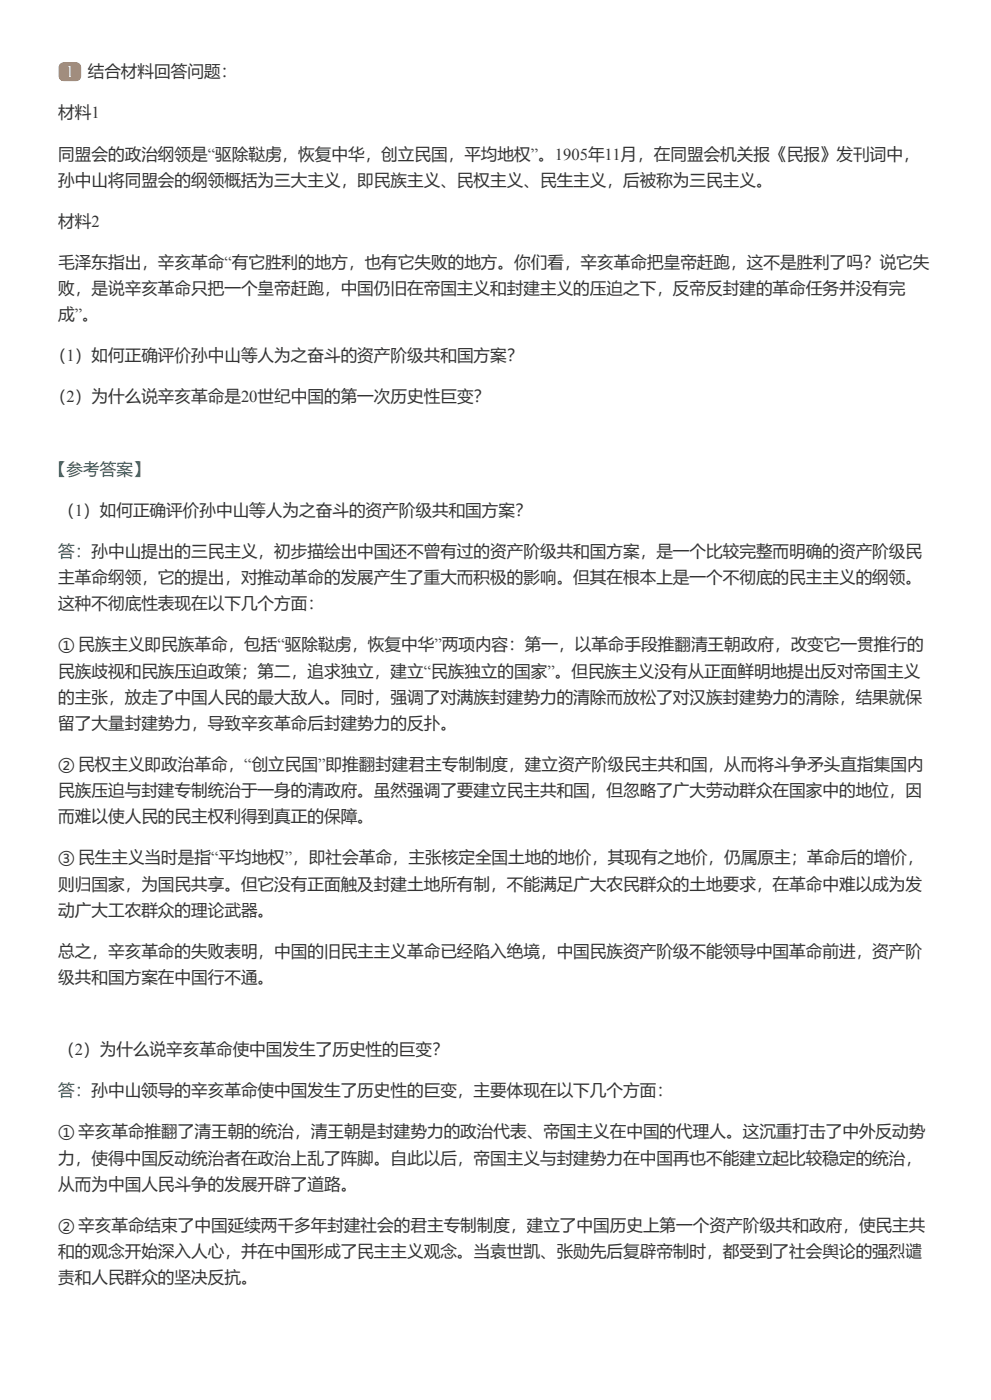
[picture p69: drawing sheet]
<svg xmlns="http://www.w3.org/2000/svg" width="210mm" height="297mm" viewBox="0 0 210 297" stroke-linecap="round" stroke-linejoin="round" font-family="sans-serif">
<defs><g id="words">
<text font-size="3.5" fill="#fff" x="13.9" y="16.4">1</text>
<g font-size="3.5" fill="#333">
<text x="18.6" y="16.4">结合材料回答问题：</text>
<text x="12.3" y="25.1">材料1</text>
<text x="12.3" y="33.8">同盟会的政治纲领是“驱除鞑虏，恢复中华，创立民国，平均地权”。1905年11月，在同盟会机关报《民报》发刊词中，</text>
<text x="12.3" y="39.4">孙中山将同盟会的纲领概括为三大主义，即民族主义、民权主义、民生主义，后被称为三民主义。</text>
<text x="12.3" y="48.1">材料2</text>
<text x="12.3" y="56.8">毛泽东指出，辛亥革命“有它胜利的地方，也有它失败的地方。你们看，辛亥革命把皇帝赶跑，这不是胜利了吗？说它失</text>
<text x="12.3" y="62.3">败，是说辛亥革命只把一个皇帝赶跑，中国仍旧在帝国主义和封建主义的压迫之下，反帝反封建的革命任务并没有完</text>
<text x="12.3" y="67.9">成”。</text>
<text x="10.6" y="76.6">（1）如何正确评价孙中山等人为之奋斗的资产阶级共和国方案？</text>
<text x="10.6" y="85.3">（2）为什么说辛亥革命是20世纪中国的第一次历史性巨变？</text>
<text x="12.3" y="109.3">（1）如何正确评价孙中山等人为之奋斗的资产阶级共和国方案？</text>
<text x="12.3" y="123.6">主革命纲领，它的提出，对推动革命的发展产生了重大而积极的影响。但其在根本上是一个不彻底的民主主义的纲领。</text>
<text x="12.3" y="129.1">这种不彻底性表现在以下几个方面：</text>
<text x="12.3" y="137.8">① 民族主义即民族革命，包括“驱除鞑虏，恢复中华”两项内容：第一，以革命手段推翻清王朝政府，改变它一贯推行的</text>
<text x="12.3" y="143.4">民族歧视和民族压迫政策；第二，追求独立，建立“民族独立的国家”。但民族主义没有从正面鲜明地提出反对帝国主义</text>
<text x="12.3" y="148.9">的主张，放走了中国人民的最大敌人。同时，强调了对满族封建势力的清除而放松了对汉族封建势力的清除，结果就保</text>
<text x="12.3" y="154.4">留了大量封建势力，导致辛亥革命后封建势力的反扑。</text>
<text x="12.3" y="163.2">② 民权主义即政治革命，“创立民国”即推翻封建君主专制制度，建立资产阶级民主共和国，从而将斗争矛头直指集国内</text>
<text x="12.3" y="168.7">民族压迫与封建专制统治于一身的清政府。虽然强调了要建立民主共和国，但忽略了广大劳动群众在国家中的地位，因</text>
<text x="12.3" y="174.2">而难以使人民的民主权利得到真正的保障。</text>
<text x="12.3" y="183">③ 民生主义当时是指“平均地权”，即社会革命，主张核定全国土地的地价，其现有之地价，仍属原主；革命后的增价，</text>
<text x="12.3" y="188.5">则归国家，为国民共享。但它没有正面触及封建土地所有制，不能满足广大农民群众的土地要求，在革命中难以成为发</text>
<text x="12.3" y="194">动广大工农群众的理论武器。</text>
<text x="12.3" y="202.8">总之，辛亥革命的失败表明，中国的旧民主主义革命已经陷入绝境，中国民族资产阶级不能领导中国革命前进，资产阶</text>
<text x="12.3" y="208.3">级共和国方案在中国行不通。</text>
<text x="12.3" y="223.6">（2）为什么说辛亥革命使中国发生了历史性的巨变？</text>
<text x="12.3" y="241">① 辛亥革命推翻了清王朝的统治，清王朝是封建势力的政治代表、帝国主义在中国的代理人。这沉重打击了中外反动势</text>
<text x="12.3" y="246.6">力，使得中国反动统治者在政治上乱了阵脚。自此以后，帝国主义与封建势力在中国再也不能建立起比较稳定的统治，</text>
<text x="12.3" y="252.1">从而为中国人民斗争的发展开辟了道路。</text>
<text x="12.3" y="260.8">② 辛亥革命结束了中国延续两千多年封建社会的君主专制制度，建立了中国历史上第一个资产阶级共和政府，使民主共</text>
<text x="12.3" y="266.4">和的观念开始深入人心，并在中国形成了民主主义观念。当袁世凯、张勋先后复辟帝制时，都受到了社会舆论的强烈谴</text>
<text x="12.3" y="271.9">责和人民群众的坚决反抗。</text>
</g>
<g font-size="3.5" fill="#007874">
<text x="10.6" y="100.6">【参考答案】</text>
<text x="12.3" y="118">答：孙中山提出的三民主义，初步描绘出中国还不曾有过的资产阶级共和国方案，是一个比较完整而明确的资产阶级民</text>
<text x="12.3" y="232.3">答：孙中山领导的辛亥革命使中国发生了历史性的巨变，主要体现在以下几个方面：</text>
</g>
</g></defs>
<path d="M12.7 13.5l.8-.3h2.6a1.06 1.06 0 0 1 1.1 1.1v1.8a1.06 1.06 0 0 1-1.1 1.1h-2.6a1.06 1.06 0 0 1-1.1-1.1l.1-2z" fill="#e60"/>
<use href="#words"/>
</svg>
